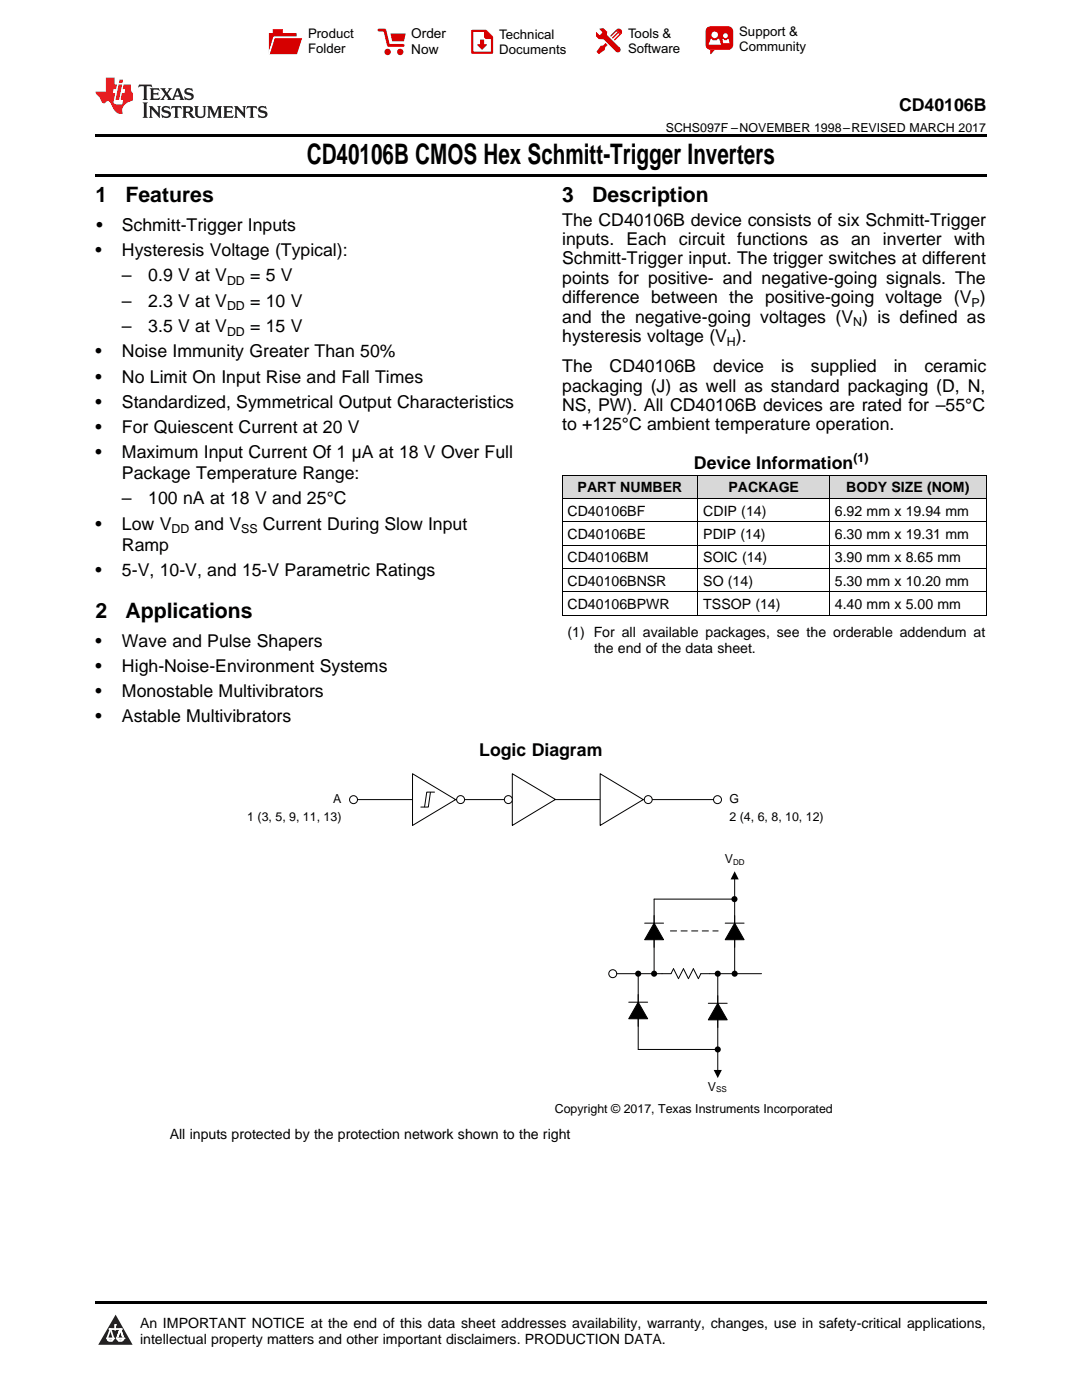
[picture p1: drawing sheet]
<svg xmlns="http://www.w3.org/2000/svg" width="216mm" height="279mm" viewBox="0 0 216 279" stroke-linecap="round" stroke-linejoin="round" font-family="sans-serif">
<defs><g id="words">
<text font-size="5.6" x="61.2" y="32.8">CD40106B CMOS Hex Schmitt-Trigger Inverters</text>
<g font-size="4.2">
<text x="19" y="40.4">1</text>
<text x="25" y="40.4">Features</text>
<text x="112.2" y="40.4">3</text>
<text x="118.2" y="40.4">Description</text>
<text x="19" y="123.4">2</text>
<text x="25" y="123.4">Applications</text>
</g>
<g font-size="3.5">
<text x="179.4" y="22.2">CD40106B</text>
<text x="19.2" y="46.1">•</text>
<text x="24.3" y="46.1">Schmitt-Trigger Inputs</text>
<text x="112.2" y="45">The CD40106B device consists of six Schmitt-Trigger</text>
<text x="19" y="51.1">•</text>
<text x="24.3" y="51.1">Hysteresis Voltage (Typical):</text>
<text x="112.2" y="48.9">inputs. Each circuit functions as an inverter with</text>
<text x="112.2" y="52.8">Schmitt-Trigger input. The trigger switches at different</text>
<text x="24.3" y="56.2">–</text>
<text x="29.6" y="56.2">0.9 V at V</text>
<text x="49.9" y="56.2">= 5 V</text>
<text x="112.2" y="56.7">points for positive- and negative-going signals. The</text>
<text x="24.3" y="61.2">–</text>
<text x="29.6" y="61.2">2.3 V at V</text>
<text x="49.9" y="61.2">= 10 V</text>
<text x="112.2" y="60.5">difference between the positive-going voltage (V )</text>
<text x="112.2" y="64.4">and the negative-going voltages (V ) is defined as</text>
<text x="19" y="71.3">•</text>
<text x="24.3" y="66.3">–</text>
<text x="24.3" y="71.3">Noise Immunity Greater Than 50%</text>
<text x="29.6" y="66.3">3.5 V at V</text>
<text x="49.9" y="66.3">= 15 V</text>
<text x="112.2" y="68.3">hysteresis voltage (V ).</text>
<text x="19" y="76.3">•</text>
<text x="24.3" y="76.3">No Limit On Input Rise and Fall Times</text>
<text x="112.2" y="74.3">The</text>
<text x="121.6" y="74.3">CD40106B</text>
<text x="142.3" y="74.3">device</text>
<text x="155.9" y="74.3">is</text>
<text x="161.8" y="74.3">supplied</text>
<text x="178.3" y="74.3">in</text>
<text x="184.5" y="74.3">ceramic</text>
<text x="19" y="81.4">•</text>
<text x="24.3" y="81.4">Standardized, Symmetrical Output Characteristics</text>
<text x="112.2" y="78.1">packaging (J) as well as standard packaging (D, N,</text>
<text x="112.2" y="82">NS, PW). All CD40106B devices are rated for –55°C</text>
<text x="19" y="86.4">•</text>
<text x="24.3" y="86.4">For Quiescent Current at 20 V</text>
<text x="112.2" y="85.9">to +125°C ambient temperature operation.</text>
<text x="19" y="91.4">•</text>
<text x="24.3" y="91.4">Maximum Input Current Of 1 µA at 18 V Over Full</text>
<text x="24.3" y="95.6">Package Temperature Range:</text>
<text x="138.5" y="93.6">Device Information</text>
<text x="24.3" y="100.7">–</text>
<text x="29.6" y="100.7">100 nA at 18 V and 25°C</text>
<text x="19" y="105.7">•</text>
<text x="24.3" y="105.7">Low V</text>
<text x="38.8" y="105.7">and V</text>
<text x="52.5" y="105.7">Current During Slow Input</text>
<text x="24.3" y="109.9">Ramp</text>
<text x="19" y="114.9">•</text>
<text x="24.3" y="114.9">5-V, 10-V, and 15-V Parametric Ratings</text>
<text x="19" y="129.1">•</text>
<text x="24.3" y="129.1">Wave and Pulse Shapers</text>
<text x="19" y="134.1">•</text>
<text x="24.3" y="134.1">High-Noise-Environment Systems</text>
<text x="19" y="139.1">•</text>
<text x="24.3" y="139.1">Monostable Multivibrators</text>
<text x="19" y="144.1">•</text>
<text x="24.3" y="144.1">Astable Multivibrators</text>
<text x="95.6" y="150.8">Logic Diagram</text>
</g>
<g font-size="2.8">
<text x="115.3" y="98.3">PART NUMBER</text>
<text x="145.3" y="98.3">PACKAGE</text>
<text x="168.9" y="98.3">BODY SIZE (NOM)</text>
<text x="113.2" y="102.9">CD40106BF</text>
<text x="113.2" y="107.6">CD40106BE</text>
<text x="140.3" y="102.9">CDIP (14)</text>
<text x="140.3" y="107.6">PDIP (14)</text>
<text x="166.6" y="102.9">6.92 mm x 19.94 mm</text>
<text x="166.6" y="107.6">6.30 mm x 19.31 mm</text>
<text x="113.2" y="112.3">CD40106BM</text>
<text x="140.3" y="112.3">SOIC (14)</text>
<text x="166.6" y="112.3">3.90 mm x 8.65 mm</text>
<text x="113.2" y="116.9">CD40106BNSR</text>
<text x="140.3" y="116.9">SO (14)</text>
<text x="166.6" y="116.9">5.30 mm x 10.20 mm</text>
<text x="113.2" y="121.6">CD40106BPWR</text>
<text x="140.3" y="121.6">TSSOP (14)</text>
<text x="166.6" y="121.6">4.40 mm x 5.00 mm</text>
<text x="113.2" y="127.1">(1) For all available packages, see the orderable addendum at</text>
<text x="118.5" y="130.2">the end of the data sheet.</text>
<text x="33.9" y="227.2">All inputs protected by the protection network shown to the right</text>
<text x="27.9" y="265">An IMPORTANT NOTICE at the end of this data sheet addresses availability, warranty, changes, use in safety-critical applications,</text>
<text x="27.9" y="268.2">intellectual property matters and other important disclaimers. PRODUCTION DATA.</text>
</g>
<g font-size="2.7">
<text x="82.1" y="7.7">Order</text>
<text x="82.1" y="10.7">Now</text>
</g>
<g font-size="2.6">
<text x="61.5" y="7.6">Product</text>
<text x="61.5" y="10.6">Folder</text>
<text x="99.6" y="7.8">Technical</text>
<text x="99.6" y="10.8">Documents</text>
<text x="125.3" y="7.6">Tools &amp;</text>
<text x="125.3" y="10.6">Software</text>
<text x="147.5" y="7.2">Support &amp;</text>
<text x="147.5" y="10.2">Community</text>
</g>
<g font-size="2.5">
<text x="132.9" y="26.3">SCHS097F –NOVEMBER 1998–REVISED MARCH 2017</text>
<text x="45.3" y="56.9">DD</text>
<text x="45.3" y="61.9">DD</text>
<text x="170.3" y="65.1">N</text>
<text x="193.9" y="61.2">P</text>
<text x="45.3" y="67">DD</text>
<text x="145.1" y="69">H</text>
<text x="170.3" y="92.2">(1)</text>
<text x="34.2" y="106.4">DD</text>
<text x="48.1" y="106.4">SS</text>
<text x="66.5" y="160.3">A</text>
<text x="145.6" y="160.3">G</text>
<text x="49.3" y="163.9">1 (3, 5, 9, 11, 13)</text>
<text x="145.6" y="163.9">2 (4, 6, 8, 10, 12)</text>
<text x="144.6" y="172.3">V</text>
<text x="141.2" y="217.7">V</text>
<text x="110.7" y="222.1">Copyright © 2017, Texas Instruments Incorporated</text>
</g>
<g font-size="1.6">
<text x="146.3" y="172.6">DD</text>
<text x="142.9" y="218">SS</text>
</g>
</g></defs>
<g fill="#d8d8d8">
<path d="M112.2 94.9h27.1v4.7h-27.1z"/>
<path d="M139.3 94.9h26.2v4.7h-26.2z"/>
<path d="M165.5 94.9h31.3v4.7h-31.3z"/>
</g>
<path d="M23.1 262.4l3.4 6h-6.9z" fill="#231f20"/>
<path d="M21.4 267.1h1.2l-.3 .5h-.3a.55 .55 0 0 1-.6-.5z" fill-rule="evenodd" fill="#fff"/>
<path d="M21.4 267.1h1.2l-.3 .5h-.3a.55 .55 0 0 1-.6-.5z" fill="none" stroke="#231f20" stroke-width=".34"/>
<path d="M21.4 267.1l1.2 .1-.3 .4h-.5z" fill="none" stroke="#fff" stroke-width=".34"/>
<path d="M23 265.3h.1" fill="none" stroke="#fff" stroke-width=".34"/>
<path d="M23 264.4v.9z" fill="#fff"/>
<path d="M23 264.4v.9z" fill="none" stroke="#fff" stroke-width=".34"/>
<circle cx="23" cy="264.4" r=".17" fill="#fff"/>
<path d="M21.9 265.2h.1" fill="none" stroke="#fff" stroke-width=".34"/>
<path d="M21.9 265.2h2.3z" fill="#fff"/>
<path d="M21.9 265.2h2.3z" fill="none" stroke="#fff" stroke-width=".34"/>
<circle cx="24.2" cy="265.2" r=".17" fill="#fff"/>
<path d="M23.3 267.1h.1" fill="none" stroke="#fff" stroke-width=".34"/>
<path d="M24 265.2l-.7 1.9z" fill="#fff"/>
<path d="M24 265.2l-.7 1.9z" fill="none" stroke="#fff" stroke-width=".34"/>
<path d="M24 265.2l.7 1.9z" fill="#fff"/>
<path d="M24 265.2l.7 1.9z" fill="none" stroke="#fff" stroke-width=".34"/>
<path d="M24.6 267.1h.1" fill="none" stroke="#fff" stroke-width=".34"/>
<circle cx="21.4" cy="267.1" r=".17" fill="#fff"/>
<path d="M22.1 265.2l-.7 1.9z" fill="#fff"/>
<path d="M22.1 265.2l-.7 1.9z" fill="none" stroke="#fff" stroke-width=".34"/>
<path d="M22.1 265.2l.5 1.9z" fill="#fff"/>
<path d="M22.1 265.2l.5 1.9z" fill="none" stroke="#fff" stroke-width=".34"/>
<circle cx="22.6" cy="267.1" r=".17" fill="#fff"/>
<path d="M23.4 267.1h1.3a.65 .65 0 0 1-.7 .5 .65 .65 0 0 1-.6-.5z" fill-rule="evenodd" fill="#fff"/>
<path d="M23.4 267.1h1.3a.65 .65 0 0 1-.7 .5 .65 .65 0 0 1-.6-.5z" fill="none" stroke="#231f20" stroke-width=".34"/>
<path d="M23.4 267.1h1.3l-.4 .5h-.6z" fill="none" stroke="#fff" stroke-width=".34"/>
<path d="M23.3 267.1h.1" fill="none" stroke="#fff" stroke-width=".34"/>
<circle cx="24.7" cy="267.1" r=".17" fill="#fff"/>
<path d="M19 259.7h177.8v.5h-177.8z" fill="#000"/>
<path d="M70.7 159.6h72.9" fill="none" stroke="#000" stroke-width=".2"/>
<path d="M82.3 154.4l8.6 5.2-8.6 5.1z" fill="#fff"/>
<g fill="none" stroke="#000" stroke-width=".2">
<path d="M82.3 154.4l8.6 5.2-8.6 5.1zM85.9 158.1l-.4 3h-1.5M86.7 158.1h-1.5l-.5 2.9M91.2 159.6h.1M146.6 179.4h-16.1v14.9M146.6 175.3v19M123.1 194.3h10.8l.5-1 1 2 1-2 1 2 1-2 1 2 .4-1h12.2M127.3 194.3v15.1M128.6 184.2h3.8M130.5 184.2l1.9 3.3h-3.8zM143.2 194.3v19.4M144.7 184.2h3.8"/>
<path d="M146.6 184.2l1.9 3.3h-3.8zM125.5 200h3.7M127.3 200l1.9 3.3h-3.7zM141.3 200.2h3.8M143.2 200.2l1.9 3.3h-3.8z"/>
</g>
<g fill="#000">
<path d="M146.6 173.9l.8 1.6h-1.6zM130.5 184.2l1.9 3.3h-3.8zM146.6 184.2l1.9 3.3h-3.8zM127.3 200l1.9 3.3h-3.7zM143.2 200.2l1.9 3.3h-3.8zM142.4 213.5h1.6l-.8 1.7z"/>
<circle cx="146.6" cy="179.4" r=".61"/>
<circle cx="127.3" cy="194.3" r=".61"/>
<circle cx="130.5" cy="194.3" r=".61"/>
<circle cx="143.2" cy="194.3" r=".61"/>
<circle cx="146.6" cy="194.3" r=".61"/>
</g>
<path d="M133.8 185.8h9.5" fill="none" stroke="#000" stroke-width=".2" stroke-dasharray="1.2 .9"/>
<circle cx="70.5" cy="159.6" r=".79" fill="#fff"/>
<circle cx="70.5" cy="159.6" r=".79" fill="none" stroke="#000" stroke-width=".2"/>
<circle cx="143.2" cy="159.6" r=".79" fill="#fff"/>
<g fill="none" stroke="#000" stroke-width=".2">
<circle cx="143.2" cy="159.6" r=".79"/>
<circle cx="122.3" cy="194.3" r=".79"/>
</g>
<path d="M102.2 154.4l8.6 5.1-8.6 5.2z" fill="#fefefe"/>
<path d="M102.2 154.4l8.6 5.1-8.6 5.2z" fill="none" stroke="#000" stroke-width=".2"/>
<circle cx="101.4" cy="159.6" r=".8" fill="#fff"/>
<circle cx="101.4" cy="159.6" r=".8" fill="none" stroke="#000" stroke-width=".2"/>
<path d="M119.8 154.4l8.6 5.2-8.6 5.1z" fill="#fff"/>
<path d="M119.8 154.4l8.6 5.2-8.6 5.1z" fill="none" stroke="#000" stroke-width=".2"/>
<circle cx="91.9" cy="159.6" r=".79" fill="#fff"/>
<circle cx="91.9" cy="159.6" r=".79" fill="none" stroke="#000" stroke-width=".2"/>
<circle cx="129.3" cy="159.6" r=".79" fill="#fff"/>
<g fill="none" stroke="#000" stroke-width=".2">
<path d="M112.2 99.5h84.6M112.2 94.8h84.6M112.2 94.9v27.9M139.2 94.9v27.9M165.5 94.9v27.9M196.8 94.9v27.9M112.2 118.1h84.6M112.2 113.5h84.6M112.2 108.8h84.6M112.2 104.2h84.6M112.2 122.8h84.6M127.3 209.4h15.9"/>
<circle cx="129.3" cy="159.6" r=".79"/>
</g>
<circle cx="143.2" cy="209.4" r=".61" fill="#000"/>
<path d="M19 34.8h177.8v.5h-177.8zM19 26.8h177.8v.6h-177.8zM112.2 122.8h.1zM165.4 122.8h.1zM196.7 122.8h.1z" fill="#000"/>
<path d="M27.7 16.9l-.1 .6 .6-.3h.5v.2v2.2l-.2 .4h1l-.2-.4v-2.2v-.2h.5l.6 .3-.2-.6zM29.9 17.6l.2 .4v1.6l-.2 .4h1.9l.1-.6a1.09 1.09 0 0 1-1.3 .1v-.6h.6l.4 .2v-.7l-.2 .2h-.8v-.6l.2-.1a1.01 1.01 0 0 1 1 .3l-.1-.6zM32 17.6l.9 1.2-1 1.2h.9l-.2-.3 .5-.7 .5 .7-.3 .3h1.7l-.2-.3 .1-.4h1l.1 .4-.2 .3h1l-.3-.4-.7-2h-.5l-1 2.2-.8-1.1 .9-1.1h-.9l.2 .2-.4 .7-.4-.7 .2-.2zM35.4 18l.4 1h-.8zM37 17.7a.66 .66 0 0 0-.2 .8 .66 .66 0 0 0 .6 .4l.7 .2 .1 .2a.8 .8 0 0 1-.7 .4 .8 .8 0 0 1-.7-.5l.1 .8 .2-.2a.94 .94 0 0 0 1.1 .1 .94 .94 0 0 0 .4-.9 1.48 1.48 0 0 0-1.3-.6v-.4a1.1 1.1 0 0 1 1.2 .2l-.2-.6-.2 .1-.5-.1zM28.5 20.4l.2 .4v2.3l-.2 .4h1l-.2-.4v-2.3l.2-.4zM29.7 21.2l.2 .4v1.5l-.2 .4h.8l-.3-.4 .1-1.3 1.6 1.8v-2l.2-.4h-.7l.2 .2v1.1l-1.2-1.3zM32.5 21.3a.66 .66 0 0 0-.2 .8 .66 .66 0 0 0 .6 .4l.6 .2 .2 .2a.8 .8 0 0 1-.8 .4 .8 .8 0 0 1-.7-.5l.2 .7 .2-.1a.94 .94 0 0 0 1 .1 .94 .94 0 0 0 .5-1 1.47 1.47 0 0 0-1.3-.6l-.1-.3a1.1 1.1 0 0 1 1.3 .2l-.2-.6-.2 .1-.5-.2zM34.3 21.2l-.2 .6a.64 .64 0 0 1 .8-.3v1.6l-.2 .4h1l-.3-.4 .1-1.6a.66 .66 0 0 1 .8 .3l-.2-.6zM36.3 21.2l.3 .4v1.5l-.3 .4h1l-.2-.2v-.7h.5l.1 .1a.8 .8 0 0 0 1.2 .7l-1-1a.62 .62 0 0 0 .6-.5 .62 .62 0 0 0-.6-.7zM37.1 21.5h.1a.48 .48 0 0 1 .6 0 .48 .48 0 0 1 .1 .6l-.2 .1-.6 .1zM38.7 21.2l.2 .2a2.29 2.29 0 0 0 .4 2 1.05 1.05 0 0 0 1.7-.7v-1.3l.2-.2h-.8l.2 .4v1.1a.61 .61 0 0 1-.6 .6 .61 .61 0 0 1-.6-.6v-1.1l.3-.4zM41.3 21.2l.3 .4v1.5l-.3 .4h.8l-.2-.4v-1.4l.8 1.9 .9-1.9v1.4l-.2 .4h.9l-.2-.4v-1.5l.2-.4h-.8l-.7 1.5-.6-1.5zM44.5 21.2l.2 .4v1.5l-.2 .4h1.9l.2-.6a1.1 1.1 0 0 1-1.4 .2v-.7h.6l.4 .2v-.6l-.2 .1-.8 .1v-.6l.2-.1a1.02 1.02 0 0 1 1.1 .2l-.2-.5zM46.7 21.2l.2 .4v1.5l-.2 .4h.8l-.3-.4 .1-1.3 1.6 1.8v-2l.2-.4h-.7l.2 .2v1.1l-1.2-1.3zM49.3 21.2l-.1 .6a.64 .64 0 0 1 .8-.3v1.6l-.3 .4h1l-.2-.4v-1.6a.66 .66 0 0 1 .8 .3l-.1-.6zM51.7 21.3a.66 .66 0 0 0-.2 .7 .66 .66 0 0 0 .7 .5l.6 .2 .1 .2a.8 .8 0 0 1-.7 .4 .8 .8 0 0 1-.7-.5l.1 .7 .2-.1a.94 .94 0 0 0 1.1 .1 .94 .94 0 0 0 .4-1 1.48 1.48 0 0 0-1.2-.6l-.1-.3a1.1 1.1 0 0 1 1.2 .2l-.2-.6-.1 .1-.6-.2z" fill="#231f20"/>
<path d="M21.1 15.5v2.8h-2v.4l.9 .9a.96 .96 0 0 0 1 1 .59 .59 0 0 1 .5-.4 .59 .59 0 0 1 .5 .3l.4 .8a1.61 1.61 0 0 0 2.1 1.3 1.63 1.63 0 0 1 1.1-2.2l.9-.3v-1.5a1.6 1.6 0 0 1-.4-1.7h-1.4l-.2 .9h.5l-.2 .8h-.5l-.2 1v.3h.5l-.2 .9h-.7a.74 .74 0 0 1-1-.6l.3-1.6h-.5l.2-.8h.5l.1-.9h-.4v-1.4zM23.7 16.9l-.7 3h.8l.6-3zM23.8 15.9l-.1 .7h.7l.2-.7z" fill="#ee1d23"/>
<g fill="#d60000">
<path d="M54.4 5.8h2v.8h2.8v4.2h-5.5v-4.2h.7z" fill-rule="evenodd"/>
<path d="M54.7 7.5h5.6l-1 3.3h-5.6z" fill-rule="evenodd"/>
</g>
<path d="M54.6 7.4h5.8l-.1 .1h-5.5l-1.1 3.3z" fill-rule="evenodd" fill="#fff"/>
<path d="M54.6 7.4h5.8l-.1 .1h-5.5l-1.1 3.3z" fill="none" stroke="#fff" stroke-width=".2"/>
<path d="M75.6 6h1.2l.7 3.1h3" fill="none" stroke="#d60000" stroke-width=".56"/>
<g fill="#d60000">
<path d="M77.9 6.7h3.1l-.4 1.5h-2.3z" fill-rule="evenodd"/>
<circle cx="77.3" cy="10.4" r=".64"/>
<circle cx="79.9" cy="10.4" r=".64"/>
</g>
<path d="M94.2 6.2h2.7l1.3 1.2v3.1h-4z" fill="none" stroke="#d60000" stroke-width=".44"/>
<g fill="#d60000">
<path d="M95.8 7.9h.8v1h.6l-1 1.1-1-1v-.1h.6z" fill-rule="evenodd"/>
<path d="M96.6 6.2h.3l1.3 1.2v.4h-1.3l-.3-.4z" fill-rule="evenodd"/>
<path d="M119.6 5.7h.9l.6 .6 .1 .7 2.5 2.5-.8 .8-2.3-2.3-1.1-.2-.6-.6v-.8l.7 .6 .5-.4v-.2l-.4-.5z" fill-rule="evenodd"/>
<path d="M119.9 9.1h.4l.5-.5 .4 .4-.5 .5v.4l-1.2 .9-.5-.5z" fill-rule="evenodd"/>
<path d="M123 5.9a.67 .67 0 0 1 .9 0 .67 .67 0 0 1 0 .9z" fill-rule="evenodd"/>
<path d="M123 5.9l.9 .9-1.2 1.2h-.2l.1-.2 .9-.9 .1-.2h-.3l-.9 1h-.2v-.2l.9-1 .1-.2h-.3l-.9 1h-.2v-.2z" fill-rule="evenodd"/>
<circle cx="123.3" cy="9.9" r=".54"/>
</g>
<path d="M121.1 6.3l-.1 .7" fill="none" stroke="#d60000" stroke-width=".2"/>
<g fill="#d60000">
<path d="M141.1 5.5l.6-.2h3.6a.95 .95 0 0 1 1 .9v2.8a.95 .95 0 0 1-1 .9h-3.6a.95 .95 0 0 1-.9-.9v-2.8z" fill-rule="evenodd"/>
<path d="M141.7 9.9h.9l-.7 .9h-.2z" fill-rule="evenodd"/>
</g>
<g fill="#fff">
<path d="M144.3 8.6h1.3z"/>
<path d="M141.8 7.8h.3l.1 .2h.8l.2-.2h.3l.4 1.1h-2.5z" fill-rule="evenodd"/>
<path d="M144.2 7.8h.2l.2 .2h.4l.2-.2h.2l.2 .8h-1.3z" fill-rule="evenodd"/>
<circle cx="142.6" cy="6.9" r=".65"/>
<circle cx="144.8" cy="7.1" r=".48"/>
</g>
<use href="#words"/>
</svg>
